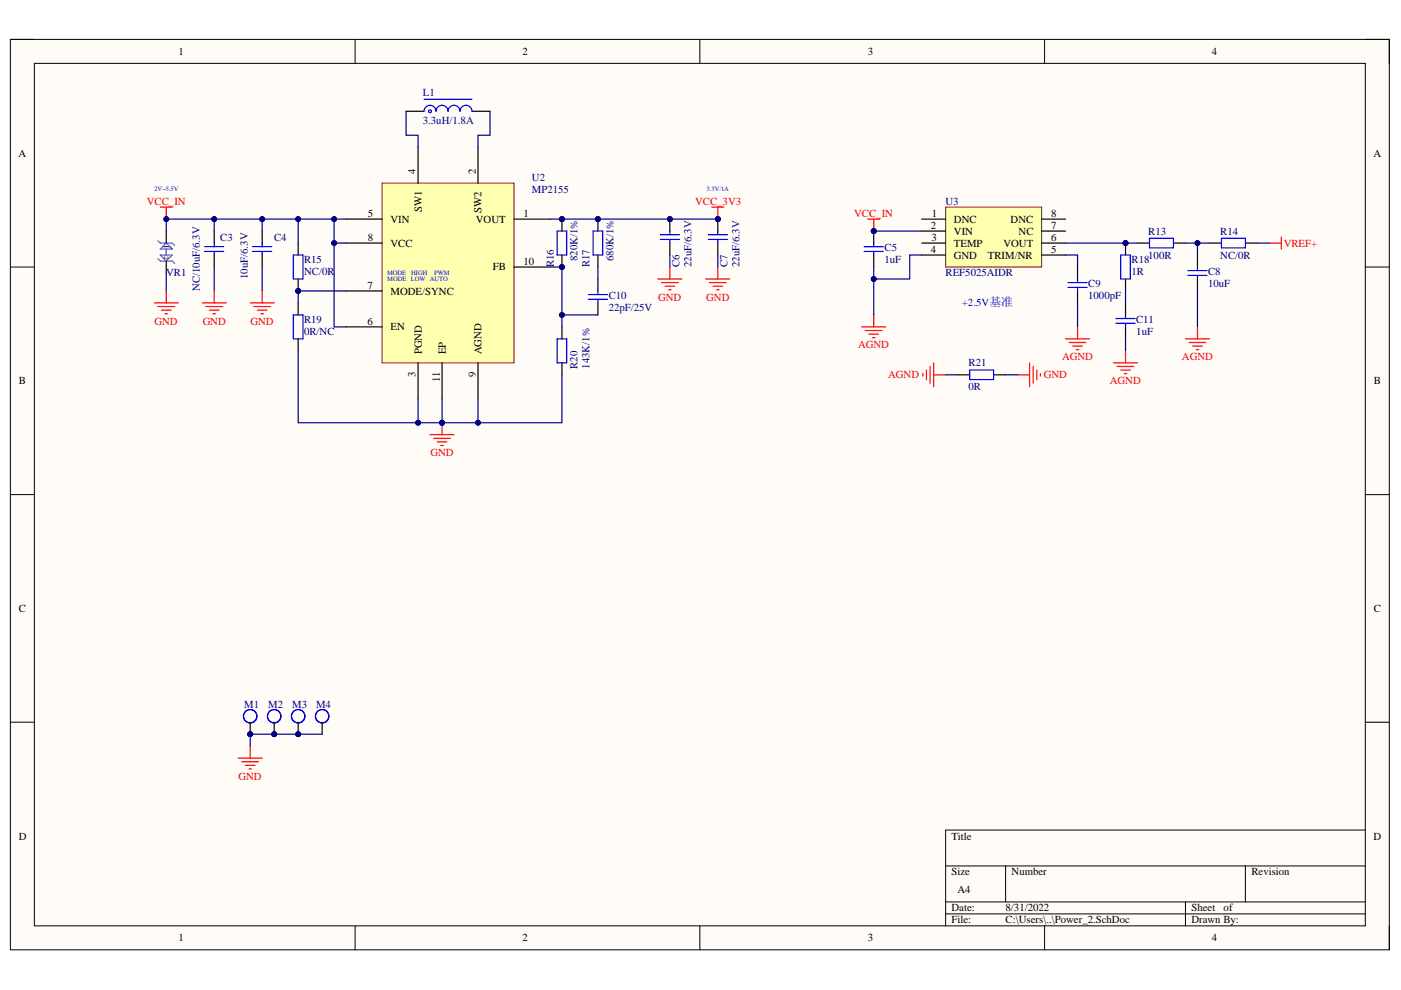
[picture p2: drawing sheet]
<svg xmlns="http://www.w3.org/2000/svg" width="297mm" height="210mm" viewBox="0 0 297 210" stroke-linecap="round" stroke-linejoin="round" font-family="sans-serif">
<defs><g id="words">
<g font-size="2.3">
<text x="37.9" y="11.7">1</text>
<text x="110.8" y="11.7">2</text>
<text x="184" y="11.7">3</text>
<text x="257" y="11.7">4</text>
<text x="3.9" y="33.2">A</text>
<text x="291.2" y="33.2">A</text>
<text x="88.1" y="36.8" transform="rotate(-90 88.1 36.8)">4</text>
<text x="100.9" y="36.8" transform="rotate(-90 100.9 36.8)">2</text>
<text x="78" y="45.9">5</text>
<text x="82.8" y="47.2">VIN</text>
<text x="89.4" y="44.9" transform="rotate(-90 89.4 44.9)">SW1</text>
<text x="100.9" y="47.2">VOUT</text>
<text x="102.1" y="45.1" transform="rotate(-90 102.1 45.1)">SW2</text>
<text x="111" y="45.9">1</text>
<text x="197.6" y="45.9">1</text>
<text x="202.3" y="47.2">DNC</text>
<text x="214.3" y="47.2">DNC</text>
<text x="222.9" y="45.9">8</text>
<text x="78" y="51">8</text>
<text x="82.8" y="52.3">VCC</text>
<text x="197.4" y="48.5">2</text>
<text x="197.4" y="53.5">4</text>
<text x="197.5" y="51">3</text>
<text x="202.3" y="49.7">VIN</text>
<text x="202.3" y="52.3">TEMP</text>
<text x="212.7" y="52.3">VOUT</text>
<text x="216" y="49.7">NC</text>
<text x="222.9" y="53.5">5</text>
<text x="222.9" y="51">6</text>
<text x="222.9" y="48.5">7</text>
<text x="104.5" y="57.3">FB</text>
<text x="111" y="56.1">10</text>
<text x="202.3" y="54.8">GND</text>
<text x="209.4" y="54.8">TRIM/NR</text>
<text x="77.9" y="61.2">7</text>
<text x="82.8" y="62.5">MODE/SYNC</text>
<text x="77.9" y="68.8">6</text>
<text x="82.8" y="70.1">EN</text>
<text x="89.4" y="75.1" transform="rotate(-90 89.4 75.1)">PGND</text>
<text x="94.5" y="75.1" transform="rotate(-90 94.5 75.1)">EP</text>
<text x="102.1" y="75.1" transform="rotate(-90 102.1 75.1)">AGND</text>
<text x="4" y="81.5">B</text>
<text x="88.1" y="79.9" transform="rotate(-90 88.1 79.9)">3</text>
<text x="93.2" y="81" transform="rotate(-90 93.2 81)">11</text>
<text x="100.9" y="80" transform="rotate(-90 100.9 80)">9</text>
<text x="291.3" y="81.5">B</text>
<text x="4" y="129.7">C</text>
<text x="291.3" y="129.7">C</text>
<text x="4" y="178">D</text>
<text x="201.7" y="178">Title</text>
<text x="291.2" y="178">D</text>
<text x="201.7" y="185.6">Size</text>
<text x="214.5" y="185.6">Number</text>
<text x="265.3" y="185.6">Revision</text>
<text x="203" y="189.4">A4</text>
<text x="201.7" y="193.2">Date:</text>
<text x="201.7" y="195.8">File:</text>
<text x="213.2" y="193.2">8/31/2022</text>
<text x="213.2" y="195.8">C:\Users\..\Power_2.SchDoc</text>
<text x="252.6" y="193.2">Sheet</text>
<text x="252.6" y="195.8">Drawn By:</text>
<text x="259.4" y="193.2">of</text>
<text x="37.9" y="199.6">1</text>
<text x="110.8" y="199.6">2</text>
<text x="184" y="199.6">3</text>
<text x="257" y="199.6">4</text>
</g>
<g font-size="2.3" fill="#000080">
<text x="89.6" y="20.3">L1</text>
<text x="89.6" y="26.4">3.3uH/1.8A</text>
<text x="112.8" y="38.3">U2</text>
<text x="112.8" y="40.9">MP2155</text>
<text x="200.5" y="43.4">U3</text>
<text x="46.7" y="51">C3</text>
<text x="58.1" y="51">C4</text>
<text x="187.5" y="53.3">C5</text>
<text x="243.5" y="49.7">R13</text>
<text x="258.7" y="49.7">R14</text>
<text x="35.2" y="58.6">VR1</text>
<text x="52.5" y="59.2" transform="rotate(-90 52.5 59.2)">10uF/6.3V</text>
<text x="64.5" y="55.8">R15</text>
<text x="64.5" y="58.4">NC/0R</text>
<text x="117.4" y="56.6" transform="rotate(-90 117.4 56.6)">R16</text>
<text x="122.5" y="55.3" transform="rotate(-90 122.5 55.3)">820K/1%</text>
<text x="125" y="56.6" transform="rotate(-90 125 56.6)">R17</text>
<text x="130.1" y="55.3" transform="rotate(-90 130.1 55.3)">680K/1%</text>
<text x="144.1" y="56.6" transform="rotate(-90 144.1 56.6)">C6</text>
<text x="146.6" y="56.6" transform="rotate(-90 146.6 56.6)">22uF/6.3V</text>
<text x="154.2" y="56.6" transform="rotate(-90 154.2 56.6)">C7</text>
<text x="156.8" y="56.6" transform="rotate(-90 156.8 56.6)">22uF/6.3V</text>
<text x="187.5" y="55.8">1uF</text>
<text x="200.5" y="58.6">REF5025AIDR</text>
<text x="239.9" y="55.8">R18</text>
<text x="239.9" y="58.4">1R</text>
<text x="243.5" y="54.8">100R</text>
<text x="256.1" y="58.4">C8</text>
<text x="258.7" y="54.8">NC/0R</text>
<text x="42.4" y="61.7" transform="rotate(-90 42.4 61.7)">NC/10uF/6.3V</text>
<text x="129.1" y="63.5">C10</text>
<text x="230.7" y="60.9">C9</text>
<text x="230.7" y="63.5">1000pF</text>
<text x="256.1" y="60.9">10uF</text>
<text x="64.5" y="68.5">R19</text>
<text x="64.5" y="71.1">0R/NC</text>
<text x="129.1" y="66">22pF/25V</text>
<text x="240.9" y="68.5">C11</text>
<text x="240.9" y="71.1">1uF</text>
<text x="205.3" y="77.7">R21</text>
<text x="122.5" y="78.2" transform="rotate(-90 122.5 78.2)">R20</text>
<text x="125" y="78.2" transform="rotate(-90 125 78.2)">143K/1%</text>
<text x="205.3" y="82.7">0R</text>
<text x="51.8" y="150.1">M1</text>
<text x="56.9" y="150.1">M2</text>
<text x="61.9" y="150.1">M3</text>
<text x="67" y="150.1">M4</text>
</g>
<g font-size="2.3" fill="#f00">
<text x="31.1" y="43.4">VCC_IN</text>
<text x="147.4" y="43.4">VCC_3V3</text>
<text x="181.1" y="45.9">VCC_IN</text>
<text x="272.2" y="52.3">VREF+</text>
<text x="139.6" y="63.7">GND</text>
<text x="149.8" y="63.7">GND</text>
<text x="32.8" y="68.8">GND</text>
<text x="43" y="68.8">GND</text>
<text x="53.1" y="68.8">GND</text>
<text x="181.9" y="73.9">AGND</text>
<text x="225.2" y="76.4">AGND</text>
<text x="250.6" y="76.4">AGND</text>
<text x="188.3" y="80.2">AGND</text>
<text x="221.3" y="80.2">GND</text>
<text x="235.3" y="81.5">AGND</text>
<text x="91.3" y="96.7">GND</text>
<text x="50.6" y="165.3">GND</text>
</g>
<text font-size="2.3" fill="#00f" x="203.9" y="64.9">+2.5V基准</text>
<g font-size="1.4" fill="#00f">
<text x="32.7" y="40.5">2V~5.5V</text>
<text x="149.8" y="40.5">3.3V/1A</text>
<text x="82.1" y="58.3">MODE</text>
<text x="82.1" y="59.6">MODE LOW AUTO</text>
<text x="87.2" y="58.3">HIGH</text>
<text x="92" y="58.3">PWM</text>
</g>
<g font-size="1.4">
<text x="34.8" y="52" transform="rotate(90 34.8 52)">1</text>
<text x="34.8" y="54.3" transform="rotate(90 34.8 54.3)">2</text>
</g>
</g></defs>
<path d="M2.2 8.4h292.4v193h-292.4z" fill-rule="evenodd" fill="#fffcf8"/>
<path d="M2.2 8.4h292.4v193h-292.4z" fill="none" stroke="#000" stroke-width=".21"/>
<path d="M7.3 13.4h282.2v182.9h-282.2z" fill-rule="evenodd" fill="#fffcf8"/>
<g fill="none" stroke="#000" stroke-width=".21">
<path d="M2.2 8.4h5.1M7.3 13.4h282.2v182.9h-282.2zM75.3 8.4v5M148.4 8.4v5M221.5 8.4v5M289.5 8.4h5.1v5M2.2 56.6h5.1M289.5 56.6h5.1M2.2 104.9h5.1M289.5 104.9h5.1M2.2 153.1h5.1M289.5 153.1h5.1"/>
<path d="M289.5 176h-89v20.3M75.3 196.3v5.1M148.4 196.3v5.1M200.5 183.6h89M200.5 191.2h89M200.5 193.8h89M213.2 183.6v7.6M221.5 196.3v5.1M251.3 191.2v5.1M264 183.6v7.6M294.6 196.3v5.1"/>
</g>
<path d="M81 38.8h28v38.1h-28z" fill-rule="evenodd" fill="#ffffb0"/>
<path d="M81 38.8h28v38.1h-28z" fill="none" stroke="#800000" stroke-width=".21"/>
<g fill="none" stroke="#000" stroke-width=".25">
<path d="M86.1 23.6h3.8M88.6 31.2v7.6M100.1 23.6h3.8M101.3 31.2v7.6M55.6 49v2.5M55.6 54.1v2.5M73.4 46.5h7.6M73.4 51.5h7.6M109 46.5h7.6M109 56.6h7.6M73.4 69.3h7.6M73.4 61.7h7.6"/>
<path d="M88.6 76.9v7.7M93.7 76.9v7.7M101.3 76.9v7.7"/>
</g>
<g fill="none" stroke="#00f" stroke-width=".25">
<path d="M89.9 23.6a1.27 1.27 0 0 1 1.3-1.3 1.27 1.27 0 0 1 1.2 1.3 1.27 1.27 0 0 1 1.3-1.3 1.27 1.27 0 0 1 1.3 1.3 1.27 1.27 0 0 1 1.3-1.3 1.27 1.27 0 0 1 1.2 1.3 1.27 1.27 0 0 1 1.3-1.3 1.27 1.27 0 0 1 1.3 1.3M89.9 21.1h10.2M53.6 52.3h4M53.6 53.3h4M55.6 51.5v.8M55.6 53.3v.8"/>
<circle cx="91.2" cy="23.6" r=".31"/>
</g>
<circle cx="142" cy="46.5" r=".51" fill="#000080"/>
<circle cx="142" cy="46.5" r=".51" fill="none" stroke="#000080" stroke-width=".21"/>
<path d="M142 46.5v2.5M142 51.5v2.6" fill="none" stroke="#000" stroke-width=".25"/>
<circle cx="142" cy="46.5" r=".51" fill="#000080"/>
<circle cx="142" cy="46.5" r=".51" fill="none" stroke="#000080" stroke-width=".21"/>
<path d="M140 49.8h4.1M140 50.8h4.1M142 49v.8M142 50.8v.7" fill="none" stroke="#00f" stroke-width=".25"/>
<circle cx="152.2" cy="46.5" r=".51" fill="#000080"/>
<circle cx="152.2" cy="46.5" r=".51" fill="none" stroke="#000080" stroke-width=".21"/>
<path d="M152.2 46.5v2.5M152.2 51.5v2.6" fill="none" stroke="#000" stroke-width=".25"/>
<circle cx="152.2" cy="46.5" r=".51" fill="#000080"/>
<circle cx="152.2" cy="46.5" r=".51" fill="none" stroke="#000080" stroke-width=".21"/>
<path d="M43.4 52.3h4.1M43.4 53.3h4.1M45.4 51.5v.8M45.4 53.3v.8M150.2 49.8h4M150.2 50.8h4M152.2 49v.8M152.2 50.8v.7" fill="none" stroke="#00f" stroke-width=".25"/>
<path d="M139.5 59.1h5.1M140.2 59.9h3.6M142 56.6v2.5M149.6 59.1h5.1M150.4 59.9h3.6M152.2 56.6v2.5M141 60.7h2M141.8 61.4h.5M151.2 60.7h2M151.9 61.4h.5" fill="none" stroke="#f00" stroke-width=".25"/>
<path d="M45.4 49v2.5M45.4 54.1v2.5" fill="none" stroke="#000" stroke-width=".25"/>
<circle cx="119.1" cy="46.5" r=".51" fill="#000080"/>
<circle cx="119.1" cy="46.5" r=".51" fill="none" stroke="#000080" stroke-width=".21"/>
<circle cx="119.1" cy="56.6" r=".51" fill="#000080"/>
<circle cx="119.1" cy="56.6" r=".51" fill="none" stroke="#000080" stroke-width=".21"/>
<path d="M119.1 46.5v2.5" fill="none" stroke="#000" stroke-width=".25"/>
<circle cx="119.1" cy="46.5" r=".51" fill="#000080"/>
<circle cx="119.1" cy="46.5" r=".51" fill="none" stroke="#000080" stroke-width=".21"/>
<path d="M119.1 54.1v2.5" fill="none" stroke="#000" stroke-width=".25"/>
<circle cx="119.1" cy="56.6" r=".51" fill="#000080"/>
<circle cx="119.1" cy="56.6" r=".51" fill="none" stroke="#000080" stroke-width=".21"/>
<path d="M118.1 49h2.1v5.1h-2.1z" fill="none" stroke="#00f" stroke-width=".25"/>
<circle cx="126.8" cy="46.5" r=".51" fill="#000080"/>
<circle cx="126.8" cy="46.5" r=".51" fill="none" stroke="#000080" stroke-width=".21"/>
<path d="M126.8 46.5v2.5" fill="none" stroke="#000" stroke-width=".25"/>
<circle cx="126.8" cy="46.5" r=".51" fill="#000080"/>
<circle cx="126.8" cy="46.5" r=".51" fill="none" stroke="#000080" stroke-width=".21"/>
<path d="M126.8 54.1v2.5M126.8 59.1v2.6M119.1 69.3v2.6M119.1 76.9v2.6M126.8 64.2v2.6" fill="none" stroke="#000" stroke-width=".25"/>
<path d="M125.8 49h2v5.1h-2zM118.1 71.9h2.1v5h-2.1zM124.7 62.5h4.1M124.7 63.5h4.1M126.8 61.7v.8M126.8 63.5v.7" fill="none" stroke="#00f" stroke-width=".25"/>
<path d="M91.2 92.2h5.1M91.9 92.9h3.6M92.7 93.7h2M93.5 94.5h.5M93.7 89.6v2.6" fill="none" stroke="#f00" stroke-width=".25"/>
<circle cx="93.7" cy="89.6" r=".51" fill="#000080"/>
<circle cx="93.7" cy="89.6" r=".51" fill="none" stroke="#000080" stroke-width=".21"/>
<path d="M34 43.9h2.5M35.2 43.9v2.6" fill="none" stroke="#f00" stroke-width=".25"/>
<circle cx="35.2" cy="46.5" r=".51" fill="#000080"/>
<circle cx="35.2" cy="46.5" r=".51" fill="none" stroke="#000080" stroke-width=".21"/>
<path d="M42.9 64.2h5.1M43.6 65h3.6M44.4 65.8h2M45.2 66.5h.5M45.4 61.7v2.5M53 64.2h5.1M53.8 65h3.6M54.6 65.8h2M55.3 66.5h.5M55.6 61.7v2.5" fill="none" stroke="#f00" stroke-width=".25"/>
<circle cx="63.2" cy="61.7" r=".51" fill="#000080"/>
<circle cx="63.2" cy="61.7" r=".51" fill="none" stroke="#000080" stroke-width=".21"/>
<path d="M63.2 51.5v2.6M63.2 59.1v2.6" fill="none" stroke="#000" stroke-width=".25"/>
<circle cx="63.2" cy="61.7" r=".51" fill="#000080"/>
<circle cx="63.2" cy="61.7" r=".51" fill="none" stroke="#000080" stroke-width=".21"/>
<path d="M62.2 54.1h2v5h-2zM62.2 66.8h2v5.1h-2z" fill="none" stroke="#00f" stroke-width=".25"/>
<path d="M63.2 64.2v2.6M63.2 71.9v2.5" fill="none" stroke="#000" stroke-width=".25"/>
<path d="M150.9 43.9h2.6M152.2 43.9v2.6" fill="none" stroke="#f00" stroke-width=".25"/>
<circle cx="152.2" cy="46.5" r=".51" fill="#000080"/>
<circle cx="152.2" cy="46.5" r=".51" fill="none" stroke="#000080" stroke-width=".21"/>
<path d="M33.5 51l.5 .5h2.5l.5 .5M33.5 54.8l.5 .5h2.5l.5 .5M34 52.8l1.2-1.3 1.3 1.3zM34 54.1h2.5l-1.3 1.2zM34.5 52.3h1.5l.5 .5M35.2 52.8v1.3" fill="none" stroke="#90f" stroke-width=".25"/>
<path d="M35.2 49v2.5M35.2 55.3v2.6" fill="none" stroke="#000" stroke-width=".25"/>
<path d="M32.7 64.2h5.1M33.5 65h3.5M34.2 65.8h2.1M35 66.5h.5M35.2 61.7v2.5" fill="none" stroke="#f00" stroke-width=".25"/>
<path d="M200.5 43.9h20.3v12.7h-20.3z" fill-rule="evenodd" fill="#ffffb0"/>
<path d="M200.5 43.9h20.3v12.7h-20.3z" fill="none" stroke="#800000" stroke-width=".21"/>
<path d="M195.4 46.5h5.1M195.4 49h5.1M195.4 51.5h5.1M195.4 54.1h5.1M220.8 46.5h5.1M220.8 49h5.1M220.8 51.5h5.1M220.8 54.1h5.1" fill="none" stroke="#000" stroke-width=".25"/>
<circle cx="185.2" cy="49" r=".51" fill="#000080"/>
<circle cx="185.2" cy="49" r=".51" fill="none" stroke="#000080" stroke-width=".21"/>
<path d="M185.2 49v2.5M185.2 54.1v2.5" fill="none" stroke="#000" stroke-width=".25"/>
<circle cx="185.2" cy="49" r=".51" fill="#000080"/>
<circle cx="185.2" cy="49" r=".51" fill="none" stroke="#000080" stroke-width=".21"/>
<path d="M183.2 52.3h4.1M183.2 53.3h4.1M185.2 51.5v.8M185.2 53.3v.8M226.4 59.9h4.1M228.5 59.2v.7M243.7 50.5h5.1v2.1h-5.1zM226.4 60.9h4.1M228.5 60.9v.8" fill="none" stroke="#00f" stroke-width=".25"/>
<path d="M228.5 56.6v2.6M241.2 51.5h2.5M248.8 51.5h2.5M228.5 61.7v2.5" fill="none" stroke="#000" stroke-width=".25"/>
<circle cx="238.6" cy="51.5" r=".51" fill="#000080"/>
<circle cx="238.6" cy="51.5" r=".51" fill="none" stroke="#000080" stroke-width=".21"/>
<path d="M238.6 51.5v2.6" fill="none" stroke="#000" stroke-width=".25"/>
<circle cx="238.6" cy="51.5" r=".51" fill="#000080"/>
<circle cx="238.6" cy="51.5" r=".51" fill="none" stroke="#000080" stroke-width=".21"/>
<path d="M238.6 59.2v2.5M253.9 54.1v2.5M253.9 59.2v2.5M238.6 64.2v2.6M238.6 69.3v2.6" fill="none" stroke="#000" stroke-width=".25"/>
<path d="M237.6 54.1h2v5.1h-2zM251.8 57.4h4.1M251.8 58.4h4.1M253.9 56.6v.8M253.9 58.4v.8M236.6 67.5h4.1M236.6 68.5h4.1M238.6 66.8v.7M238.6 68.5v.8" fill="none" stroke="#00f" stroke-width=".25"/>
<path d="M184 46.5h2.5M185.2 46.5v2.5" fill="none" stroke="#f00" stroke-width=".25"/>
<circle cx="185.2" cy="49" r=".51" fill="#000080"/>
<circle cx="185.2" cy="49" r=".51" fill="none" stroke="#000080" stroke-width=".21"/>
<g fill="none" stroke="#f00" stroke-width=".25">
<path d="M269.1 51.5h2.6M271.7 50.3v2.5M182.7 69.3h5.1M183.5 70.1h3.5M184.2 70.8h2.1M185 71.6h.5M185.2 66.8v2.5M195.7 79.2v.5M196.4 78.5v2M197.2 77.7v3.5M197.9 76.9v5.1M197.9 79.5h2.6"/>
<path d="M215.7 79.5h2.6M218.3 76.9v5.1M219.1 77.7v3.5M219.8 78.5v2M220.6 79.2v.5M225.9 71.9h5.1M226.7 72.6h3.5M227.4 73.4h2.1M228.2 74.1h.5M228.5 69.3v2.6M236.1 76.9h5.1M236.8 77.7h3.6"/>
<path d="M237.6 78.5h2M238.4 79.2h.5M238.6 74.4v2.5M251.3 71.9h5.1M252.1 72.6h3.6M252.9 73.4h2M253.6 74.1h.5M253.9 69.3v2.6"/>
</g>
<path d="M256.4 51.5h2.6M264 51.5h2.6M203 79.5h2.6M210.7 79.5h2.5" fill="none" stroke="#000" stroke-width=".25"/>
<path d="M259 50.5h5v2.1h-5zM205.6 78.5h5.1v2h-5.1z" fill="none" stroke="#00f" stroke-width=".25"/>
<path d="M86.1 23.6v5.1h2.5v2.5M103.9 23.6v5.1h-2.6v2.5M116.6 46.5h35.6M142 54.1v2.5M152.2 54.1v2.5" fill="none" stroke="#000080" stroke-width=".25"/>
<circle cx="119.1" cy="46.5" r=".51" fill="#000080"/>
<circle cx="119.1" cy="46.5" r=".51" fill="none" stroke="#000080" stroke-width=".21"/>
<circle cx="126.8" cy="46.5" r=".51" fill="#000080"/>
<circle cx="126.8" cy="46.5" r=".51" fill="none" stroke="#000080" stroke-width=".21"/>
<circle cx="142" cy="46.5" r=".51" fill="#000080"/>
<circle cx="142" cy="46.5" r=".51" fill="none" stroke="#000080" stroke-width=".21"/>
<circle cx="152.2" cy="46.5" r=".51" fill="#000080"/>
<circle cx="152.2" cy="46.5" r=".51" fill="none" stroke="#000080" stroke-width=".21"/>
<path d="M116.6 56.6h2.5v10.2h7.7M126.8 56.6v2.5" fill="none" stroke="#000080" stroke-width=".25"/>
<circle cx="119.1" cy="66.8" r=".51" fill="#000080"/>
<circle cx="119.1" cy="66.8" r=".51" fill="none" stroke="#000080" stroke-width=".21"/>
<circle cx="119.1" cy="56.6" r=".51" fill="#000080"/>
<circle cx="119.1" cy="56.6" r=".51" fill="none" stroke="#000080" stroke-width=".21"/>
<path d="M119.1 66.8v2.5" fill="none" stroke="#000080" stroke-width=".25"/>
<circle cx="119.1" cy="66.8" r=".51" fill="#000080"/>
<circle cx="119.1" cy="66.8" r=".51" fill="none" stroke="#000080" stroke-width=".21"/>
<path d="M70.8 46.5v5h2.6" fill="none" stroke="#000080" stroke-width=".25"/>
<circle cx="70.8" cy="51.5" r=".51" fill="#000080"/>
<circle cx="70.8" cy="51.5" r=".51" fill="none" stroke="#000080" stroke-width=".21"/>
<circle cx="70.8" cy="46.5" r=".51" fill="#000080"/>
<circle cx="70.8" cy="46.5" r=".51" fill="none" stroke="#000080" stroke-width=".21"/>
<path d="M93.7 84.6v5" fill="none" stroke="#000080" stroke-width=".25"/>
<circle cx="93.7" cy="89.6" r=".51" fill="#000080"/>
<circle cx="93.7" cy="89.6" r=".51" fill="none" stroke="#000080" stroke-width=".21"/>
<path d="M101.3 84.6v5" fill="none" stroke="#000080" stroke-width=".25"/>
<circle cx="101.3" cy="89.6" r=".51" fill="#000080"/>
<circle cx="101.3" cy="89.6" r=".51" fill="none" stroke="#000080" stroke-width=".21"/>
<path d="M45.4 46.5v2.5M45.4 56.6v5.1M55.6 56.6v5.1" fill="none" stroke="#000080" stroke-width=".25"/>
<circle cx="45.4" cy="46.5" r=".51" fill="#000080"/>
<circle cx="45.4" cy="46.5" r=".51" fill="none" stroke="#000080" stroke-width=".21"/>
<path d="M55.6 46.5v2.5" fill="none" stroke="#000080" stroke-width=".25"/>
<circle cx="55.6" cy="46.5" r=".51" fill="#000080"/>
<circle cx="55.6" cy="46.5" r=".51" fill="none" stroke="#000080" stroke-width=".21"/>
<path d="M63.2 46.5v5" fill="none" stroke="#000080" stroke-width=".25"/>
<circle cx="63.2" cy="46.5" r=".51" fill="#000080"/>
<circle cx="63.2" cy="46.5" r=".51" fill="none" stroke="#000080" stroke-width=".21"/>
<path d="M73.4 61.7h-10.2v2.5" fill="none" stroke="#000080" stroke-width=".25"/>
<circle cx="63.2" cy="61.7" r=".51" fill="#000080"/>
<circle cx="63.2" cy="61.7" r=".51" fill="none" stroke="#000080" stroke-width=".21"/>
<path d="M70.8 51.5v17.8h2.6" fill="none" stroke="#000080" stroke-width=".25"/>
<circle cx="70.8" cy="51.5" r=".51" fill="#000080"/>
<circle cx="70.8" cy="51.5" r=".51" fill="none" stroke="#000080" stroke-width=".21"/>
<path d="M63.2 74.4v15.2h25.4" fill="none" stroke="#000080" stroke-width=".25"/>
<circle cx="88.6" cy="89.6" r=".51" fill="#000080"/>
<circle cx="88.6" cy="89.6" r=".51" fill="none" stroke="#000080" stroke-width=".21"/>
<path d="M35.2 57.9v3.8M185.2 49h10.2M225.9 54.1h2.6v2.5M228.5 64.2v5.1" fill="none" stroke="#000080" stroke-width=".25"/>
<circle cx="185.2" cy="49" r=".51" fill="#000080"/>
<circle cx="185.2" cy="49" r=".51" fill="none" stroke="#000080" stroke-width=".21"/>
<path d="M195.4 54.1h-2.5v5.1h-7.7v-2.6" fill="none" stroke="#000080" stroke-width=".25"/>
<circle cx="185.2" cy="59.2" r=".51" fill="#000080"/>
<circle cx="185.2" cy="59.2" r=".51" fill="none" stroke="#000080" stroke-width=".21"/>
<path d="M225.9 51.5h15.3" fill="none" stroke="#000080" stroke-width=".25"/>
<circle cx="238.6" cy="51.5" r=".51" fill="#000080"/>
<circle cx="238.6" cy="51.5" r=".51" fill="none" stroke="#000080" stroke-width=".21"/>
<path d="M251.3 51.5h2.6v2.6M238.6 61.7v2.5M238.6 71.9v2.5" fill="none" stroke="#000080" stroke-width=".25"/>
<circle cx="253.9" cy="51.5" r=".51" fill="#000080"/>
<circle cx="253.9" cy="51.5" r=".51" fill="none" stroke="#000080" stroke-width=".21"/>
<path d="M185.2 59.2v7.6M253.9 61.7v7.6" fill="none" stroke="#000080" stroke-width=".25"/>
<circle cx="185.2" cy="59.2" r=".51" fill="#000080"/>
<circle cx="185.2" cy="59.2" r=".51" fill="none" stroke="#000080" stroke-width=".21"/>
<path d="M253.9 51.5h2.5" fill="none" stroke="#000080" stroke-width=".25"/>
<circle cx="253.9" cy="51.5" r=".51" fill="#000080"/>
<circle cx="253.9" cy="51.5" r=".51" fill="none" stroke="#000080" stroke-width=".21"/>
<path d="M73.4 46.5h-38.2v2.5M266.6 51.5h2.5M200.5 79.5h2.5M213.2 79.5h2.5" fill="none" stroke="#000080" stroke-width=".25"/>
<circle cx="35.2" cy="46.5" r=".51" fill="#000080"/>
<circle cx="35.2" cy="46.5" r=".51" fill="none" stroke="#000080" stroke-width=".21"/>
<circle cx="45.4" cy="46.5" r=".51" fill="#000080"/>
<circle cx="45.4" cy="46.5" r=".51" fill="none" stroke="#000080" stroke-width=".21"/>
<circle cx="55.6" cy="46.5" r=".51" fill="#000080"/>
<circle cx="55.6" cy="46.5" r=".51" fill="none" stroke="#000080" stroke-width=".21"/>
<circle cx="63.2" cy="46.5" r=".51" fill="#000080"/>
<circle cx="63.2" cy="46.5" r=".51" fill="none" stroke="#000080" stroke-width=".21"/>
<circle cx="70.8" cy="46.5" r=".51" fill="#000080"/>
<circle cx="70.8" cy="46.5" r=".51" fill="none" stroke="#000080" stroke-width=".21"/>
<path d="M119.1 79.5v10.1h-30.5v-5" fill="none" stroke="#000080" stroke-width=".25"/>
<circle cx="88.6" cy="89.6" r=".51" fill="#000080"/>
<circle cx="88.6" cy="89.6" r=".51" fill="none" stroke="#000080" stroke-width=".21"/>
<circle cx="93.7" cy="89.6" r=".51" fill="#000080"/>
<circle cx="93.7" cy="89.6" r=".51" fill="none" stroke="#000080" stroke-width=".21"/>
<circle cx="101.3" cy="89.6" r=".51" fill="#000080"/>
<circle cx="101.3" cy="89.6" r=".51" fill="none" stroke="#000080" stroke-width=".21"/>
<circle cx="53" cy="155.7" r=".51" fill="#000080"/>
<circle cx="53" cy="155.7" r=".51" fill="none" stroke="#000080" stroke-width=".21"/>
<circle cx="53" cy="151.9" r="1.42" fill="none" stroke="#00f" stroke-width=".25"/>
<path d="M53 153.1v2.6" fill="none" stroke="#000" stroke-width=".25"/>
<circle cx="53" cy="155.7" r=".51" fill="#000080"/>
<circle cx="53" cy="155.7" r=".51" fill="none" stroke="#000080" stroke-width=".21"/>
<circle cx="58.1" cy="155.7" r=".51" fill="#000080"/>
<circle cx="58.1" cy="155.7" r=".51" fill="none" stroke="#000080" stroke-width=".21"/>
<circle cx="58.1" cy="151.9" r="1.42" fill="none" stroke="#00f" stroke-width=".25"/>
<path d="M58.1 153.1v2.6" fill="none" stroke="#000" stroke-width=".25"/>
<circle cx="58.1" cy="155.7" r=".51" fill="#000080"/>
<circle cx="58.1" cy="155.7" r=".51" fill="none" stroke="#000080" stroke-width=".21"/>
<circle cx="63.2" cy="155.7" r=".51" fill="#000080"/>
<circle cx="63.2" cy="155.7" r=".51" fill="none" stroke="#000080" stroke-width=".21"/>
<circle cx="63.2" cy="151.9" r="1.42" fill="none" stroke="#00f" stroke-width=".25"/>
<path d="M63.2 153.1v2.6" fill="none" stroke="#000" stroke-width=".25"/>
<circle cx="63.2" cy="155.7" r=".51" fill="#000080"/>
<circle cx="63.2" cy="155.7" r=".51" fill="none" stroke="#000080" stroke-width=".21"/>
<circle cx="68.3" cy="151.9" r="1.42" fill="none" stroke="#00f" stroke-width=".25"/>
<path d="M68.3 153.1v2.6" fill="none" stroke="#000" stroke-width=".25"/>
<path d="M53 158.2v2.5M50.5 160.7h5.1M51.3 161.5h3.5M52 162.3h2.1M52.8 163h.5" fill="none" stroke="#f00" stroke-width=".25"/>
<path d="M68.3 155.7h-15.3v2.5" fill="none" stroke="#000080" stroke-width=".25"/>
<circle cx="53" cy="155.7" r=".51" fill="#000080"/>
<circle cx="53" cy="155.7" r=".51" fill="none" stroke="#000080" stroke-width=".21"/>
<circle cx="58.1" cy="155.7" r=".51" fill="#000080"/>
<circle cx="58.1" cy="155.7" r=".51" fill="none" stroke="#000080" stroke-width=".21"/>
<circle cx="63.2" cy="155.7" r=".51" fill="#000080"/>
<circle cx="63.2" cy="155.7" r=".51" fill="none" stroke="#000080" stroke-width=".21"/>
<use href="#words"/>
</svg>
